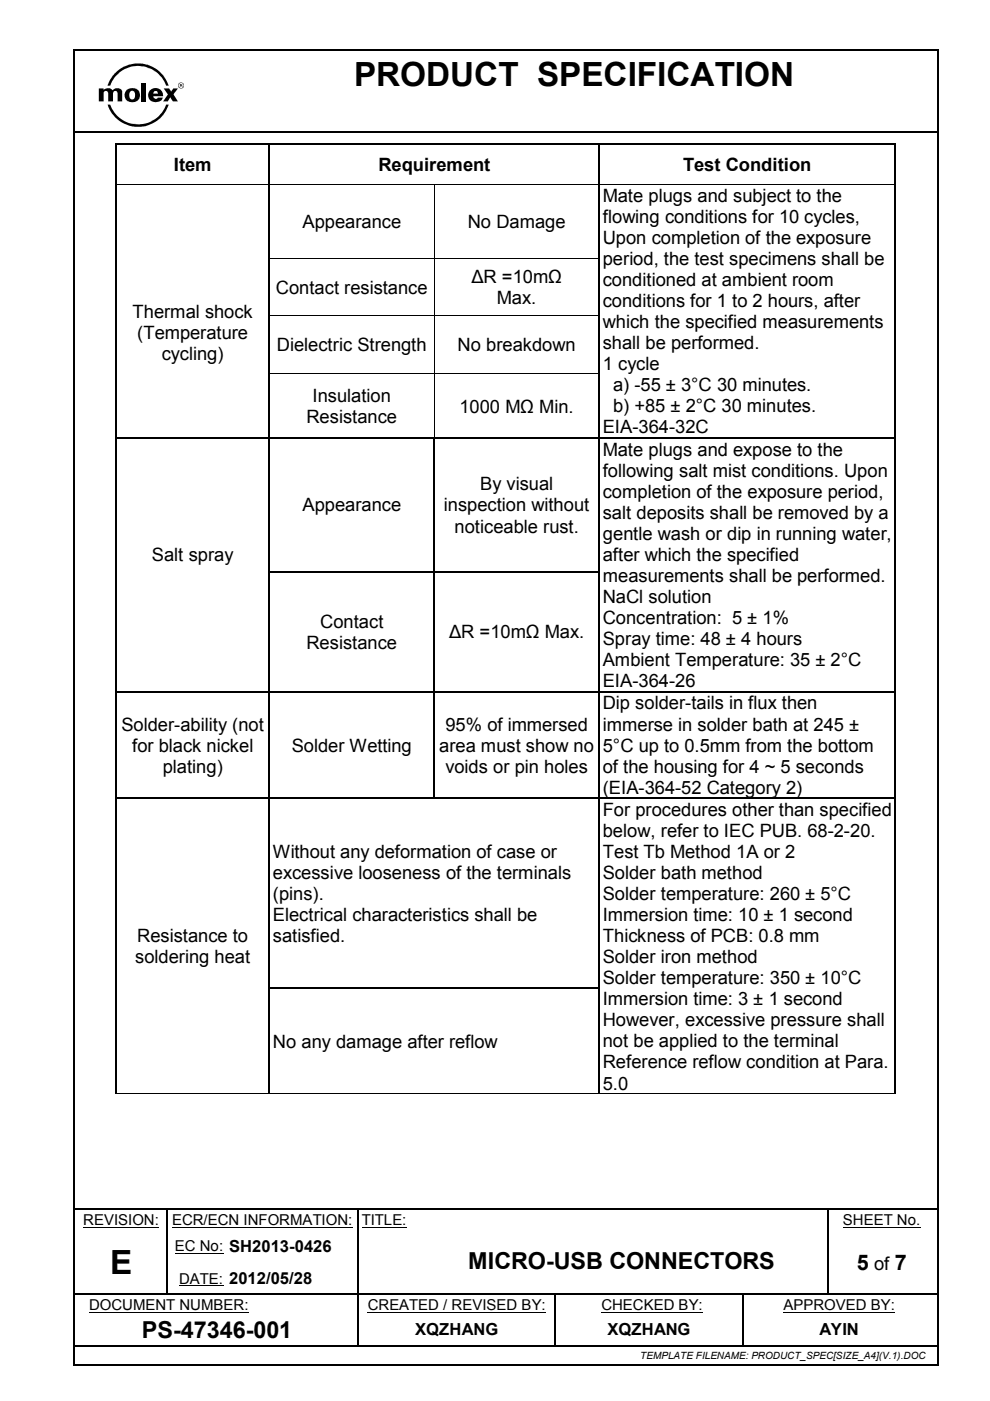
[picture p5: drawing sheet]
<svg xmlns="http://www.w3.org/2000/svg" width="210mm" height="297mm" viewBox="0 0 210 297" stroke-linecap="round" stroke-linejoin="round" font-family="sans-serif">
<defs><g id="words">
<g font-size="7.1">
<text x="75.1" y="18.2">PRODUCT SPECIFICATION</text>
<text x="23.3" y="270.1">E</text>
</g>
<g font-size="5">
<text x="99.3" y="269">MICRO-USB CONNECTORS</text>
<text x="30.1" y="283.7">PS-47346-001</text>
</g>
<g font-size="4.6">
<text x="181.7" y="269.2">5</text>
<text x="189.7" y="269.2">7</text>
</g>
<g font-size="3.9">
<text x="36.9" y="36.2">Item</text>
<text x="80.2" y="36.2">Requirement</text>
<text x="144.8" y="36.2">Test Condition</text>
<text x="127.8" y="42.8">Mate plugs and subject to the</text>
<text x="127.8" y="47.2">flowing conditions for 10 cycles,</text>
<text x="64.1" y="48.3">Appearance</text>
<text x="99.2" y="48.3">No Damage</text>
<text x="127.8" y="51.7">Upon completion of the exposure</text>
<text x="127.8" y="56.2">period, the test specimens shall be</text>
<text x="58.5" y="62.3">Contact resistance</text>
<text x="99.9" y="60.1">∆R =10mΩ</text>
<text x="105.3" y="64.5">Max.</text>
<text x="127.8" y="60.6">conditioned at ambient room</text>
<text x="127.8" y="65.1">conditions for 1 to 2 hours, after</text>
<text x="28.1" y="67.4">Thermal shock</text>
<text x="29.1" y="71.8">(Temperature</text>
<text x="127.8" y="69.6">which the specified measurements</text>
<text x="34.3" y="76.2">cycling)</text>
<text x="58.7" y="74.5">Dielectric Strength</text>
<text x="97" y="74.5">No breakdown</text>
<text x="127.8" y="74">shall be performed.</text>
<text x="127.8" y="78.5">1 cycle</text>
<text x="130" y="82.9">a) -55 ± 3°C 30 minutes.</text>
<text x="65" y="89.7">Resistance</text>
<text x="66.3" y="85.2">Insulation</text>
<text x="97.4" y="87.5">1000 MΩ Min.</text>
<text x="130" y="87.4">b) +85 ± 2°C 30 minutes.</text>
<text x="127.8" y="91.9">EIA-364-32C</text>
<text x="127.8" y="96.6">Mate plugs and expose to the</text>
<text x="127.8" y="101">following salt mist conditions. Upon</text>
<text x="101.8" y="104">By visual</text>
<text x="127.8" y="105.5">completion of the exposure period,</text>
<text x="64.1" y="108.4">Appearance</text>
<text x="94.1" y="108.4">inspection without</text>
<text x="96.4" y="112.9">noticeable rust.</text>
<text x="127.8" y="110">salt deposits shall be removed by a</text>
<text x="32.2" y="118.9">Salt spray</text>
<text x="127.8" y="114.5">gentle wash or dip in running water,</text>
<text x="127.8" y="118.9">after which the specified</text>
<text x="127.8" y="123.4">measurements shall be performed.</text>
<text x="127.8" y="127.8">NaCl solution</text>
<text x="65" y="137.6">Resistance</text>
<text x="67.9" y="133.1">Contact</text>
<text x="95.2" y="135.3">∆R =10mΩ Max.</text>
<text x="127.8" y="132.3">Concentration: 5 ± 1%</text>
<text x="127.8" y="136.8">Spray time: 48 ± 4 hours</text>
<text x="127.8" y="141.2">Ambient Temperature: 35 ± 2°C</text>
<text x="127.8" y="145.7">EIA-364-26</text>
<text x="25.7" y="154.9">Solder-ability (not</text>
<text x="94.4" y="154.9">95% of immersed</text>
<text x="127.8" y="150.4">Dip solder-tails in flux then</text>
<text x="127.8" y="154.9">immerse in solder bath at 245 ±</text>
<text x="28" y="159.3">for black nickel</text>
<text x="61.8" y="159.3">Solder Wetting</text>
<text x="93.1" y="159.3">area must show no</text>
<text x="127.8" y="159.3">5°C up to 0.5mm from the bottom</text>
<text x="34.5" y="163.8">plating)</text>
<text x="94.4" y="163.8">voids or pin holes</text>
<text x="127.8" y="163.8">of the housing for 4 ~ 5 seconds</text>
<text x="127.8" y="173">For procedures other than specified</text>
<text x="127.8" y="168.3">(EIA-364-52 Category 2)</text>
<text x="127.8" y="177.5">below, refer to IEC PUB. 68-2-20.</text>
<text x="57.9" y="181.9">Without any deformation of case or</text>
<text x="127.8" y="181.9">Test Tb Method 1A or 2</text>
<text x="57.9" y="186.3">excessive looseness of the terminals</text>
<text x="57.9" y="190.8">(pins).</text>
<text x="127.8" y="186.4">Solder bath method</text>
<text x="127.8" y="190.8">Solder temperature: 260 ± 5°C</text>
<text x="57.9" y="195.2">Electrical characteristics shall be</text>
<text x="127.8" y="195.3">Immersion time: 10 ± 1 second</text>
<text x="29.1" y="199.8">Resistance to</text>
<text x="57.9" y="199.7">satisfied.</text>
<text x="127.8" y="199.8">Thickness of PCB: 0.8 mm</text>
<text x="28.7" y="204.2">soldering heat</text>
<text x="127.8" y="204.2">Solder iron method</text>
<text x="127.8" y="208.7">Solder temperature: 350 ± 10°C</text>
<text x="127.8" y="213.1">Immersion time: 3 ± 1 second</text>
<text x="127.8" y="217.6">However, excessive pressure shall</text>
<text x="57.9" y="222.1">No any damage after reflow</text>
<text x="127.8" y="222.1">not be applied to the terminal</text>
<text x="127.8" y="226.5">Reference reflow condition at Para.</text>
<text x="127.8" y="231">5.0</text>
<text x="185.3" y="269.2">of</text>
</g>
<g font-size="3.5">
<text x="88.1" y="283.1">XQZHANG</text>
<text x="128.8" y="283.1">XQZHANG</text>
<text x="173.7" y="283.1">AYIN</text>
</g>
<g font-size="3.2">
<text x="17.7" y="259.8">REVISION:</text>
<text x="36.5" y="259.8">ECR/ECN INFORMATION:</text>
<text x="76.7" y="259.8">TITLE:</text>
<text x="178.7" y="259.8">SHEET No.</text>
<text x="37.1" y="265.3">EC No: SH2013-0426</text>
<text x="38" y="272.2">DATE: 2012/05/28</text>
<text x="18.9" y="277.8">DOCUMENT NUMBER:</text>
<text x="78" y="277.8">CREATED / REVISED BY:</text>
<text x="127.5" y="277.8">CHECKED BY:</text>
<text x="166.1" y="277.8">APPROVED BY:</text>
</g>
<text font-size="2.1" x="135.8" y="288.1">TEMPLATE FILENAME: PRODUCT_SPEC[SIZE_A4](V.1).DOC</text>
</g></defs>
<g fill="none" stroke="#000" stroke-width=".34">
<path d="M15.7 10.7v278.6M15.9 10.5h182.7M198.8 10.7v278.6M15.9 27.9h182.7M15.9 256.4h19.3M35.5 256.4h40.4M76.2 256.4h11.8M88.3 256.4h87.2M175.8 256.4h22.4M76 279.1v6.1M117.7 279.1v6.1M15.9 285.4h59.9"/>
<path d="M15.9 289.5h182.7M76.2 285.4h41.4M117.9 285.4h39.5M157.7 285.4h40.5"/>
</g>
<g fill="none" stroke="#000" stroke-width=".21">
<path d="M24.8 39.1h32.2M57.2 39.1h34.8M92.1 39.2v15.5M92.2 39.1h34.7M127.2 39.1h62.5M57.2 54.8h34.8M92.1 54.9v12M92.2 54.8h34.7M57.2 67h34.8M57.2 79.2h34.8M92.1 67.1v12.1M92.1 79.4v13.4"/>
<path d="M92.2 67h34.7M92.2 79.2h34.7M24.6 231.9h32.4M57.1 231.9h69.8M127.1 231.9h62.6M17.7 260.2h16M18.9 278.2h33.8M36.5 260.2h38.3M37.1 265.7h10.2M38 272.6h9.3M76.7 260.2h9.5M78 278.2h37.7"/>
<path d="M127.5 278.2h21.5M166.1 278.2h23.7M178.7 260.2h16.5"/>
</g>
<g fill="#000">
<path d="M15.5 10.3h.4v.4h-.4zM198.6 10.3h.4v.4h-.4zM24.6 30.5h.2v.2h-.2zM24.6 39h.2v.2h-.2zM57 30.5h.2v.2h-.2zM57 39h.2v.2h-.2zM92 39h.2v.2h-.2zM126.9 30.5h.3v.2h-.3zM126.9 39h.3v.2h-.3zM189.7 30.5h.2v.2h-.2zM189.7 39h.2v.2h-.2zM24.6 54.7h.2v.2h-.2z"/>
<path d="M57 54.7h.2v.2h-.2zM92 54.7h.2v.2h-.2zM126.9 54.7h.3v.2h-.3zM189.7 54.7h.2v.2h-.2zM24.6 66.9h.2v.2h-.2zM24.6 79.2h.2v.2h-.2zM57 66.9h.2v.2h-.2zM57 79.2h.2v.2h-.2zM92 66.9h.2v.2h-.2zM92 79.2h.2v.2h-.2zM126.9 66.9h.3v.2h-.3zM126.9 79.2h.3v.2h-.3z"/>
<path d="M189.7 66.9h.2v.2h-.2zM189.7 79.2h.2v.2h-.2zM24.6 92.8h.2v.2h-.2zM57 92.8h.2v.2h-.2zM91.9 92.8h.3v.2h-.3zM92.2 92.8h.3v.2h-.3zM126.9 92.8h.3v.2h-.3zM189.7 92.8h.2v.2h-.2zM24.6 121.1h.2v.3h-.2zM24.6 131.1h.2v.2h-.2zM57 121.1h.2v.3h-.2zM57 131.1h.2v.2h-.2z"/>
<path d="M91.9 121.1h.3v.3h-.3zM91.9 131.1h.3v.2h-.3zM126.9 121.1h.3v.3h-.3zM126.9 131.1h.3v.2h-.3zM189.7 121.1h.2v.3h-.2zM189.7 131.1h.2v.2h-.2zM24.6 146.6h.2v.2h-.2zM57 146.6h.2v.2h-.2zM91.9 146.6h.3v.2h-.3zM126.9 146.6h.3v.2h-.3zM189.7 146.6h.2v.2h-.2zM24.6 169.1h.2v.3h-.2z"/>
<path d="M57 169.1h.2v.3h-.2zM91.9 169.1h.3v.3h-.3zM126.9 169.1h.3v.3h-.3zM189.7 169.1h.2v.3h-.2zM24.6 209.4h.2v.3h-.2zM57 209.4h.2v.3h-.2zM126.9 209.4h.3v.3h-.3zM189.7 209.4h.2v.3h-.2zM57 231.9h.1v.1h-.1zM126.9 231.9h.2v.1h-.2zM189.7 231.9h.2v.1h-.2zM35.2 256.5h.2v.3h-.2z"/>
<path d="M35.2 256.2h.3v.3h-.3zM75.9 256.5h.2v.3h-.2zM75.9 256.2h.3v.3h-.3zM88 256.2h.3v.3h-.3zM175.5 256.5h.2v.3h-.2zM175.5 256.2h.3v.3h-.3zM198.2 256.2h.4v.3h-.4zM198.6 256.2v.3zM35.2 260.5h.2v.9h-.2zM35.2 267.4h.2v.9h-.2zM35.2 274.3h.2v.3h-.2zM47.3 274.3h.3v.3h-.3z"/>
<path d="M75.8 278.6h.4v.5h-.4zM75.9 260.5h.2v.9h-.2zM75.9 267.4h.2v.9h-.2zM75.9 274.3h.2v.5h-.2zM88 274.3h.2v.3h-.2zM117.6 278.6h.3v.5h-.3zM117.6 274.6h.3v.2h-.3zM117.6 274.3h.3v.3h-.3zM157.4 274.6h.2v.2h-.2zM157.4 274.3h.2v.3h-.2zM157.4 278.6h.2v.5h-.2zM175.5 260.5h.2v.9h-.2z"/>
<path d="M175.5 267.4h.2v.9h-.2zM175.5 274.3h.2v.3h-.2zM15.5 289.3h.4v.3h-.4zM75.8 285.2h.4v.4h-.4zM117.6 285.2h.3v.4h-.3zM157.4 285.2h.3v.4h-.3zM198.2 285.2h.4v.4h-.4zM198.5 285.2h.3v.4h-.3zM198.6 289.3h.4v.3h-.4z"/>
</g>
<g fill="none" stroke="#000" stroke-width=".25">
<path d="M24.7 30.7v8.3M24.7 39.2v15.5M24.8 30.6h32.2M57.1 30.7v8.3M57.1 39.2v15.5M57.2 30.6h69.7M127 30.7v8.3M127 39.2v15.5M127.2 30.6h62.5M189.8 30.7v8.3M189.8 39.2v15.5M24.7 54.9v12"/>
<path d="M57.1 54.9v12M127 54.9v12M189.8 54.9v12M24.7 67.1v12.1M24.7 79.4v13.4M57.1 67.1v12.1M57.1 79.4v13.4M127 67.1v12.1M127 79.4v13.4M189.8 67.1v12.1M189.8 79.4v13.4M24.7 93v28.1"/>
<path d="M24.8 92.9h32.2M57.1 93v28.1M57.2 92.9h34.7M92.1 93v28.1M92.5 92.9h34.4M127 93v28.1M127.2 92.9h62.5M189.8 93v28.1M24.7 121.4v9.7M24.7 131.3v15.3M57.1 121.4v9.7M57.1 131.3v15.3"/>
<path d="M57.2 121.2h34.7M92.1 121.4v9.7M92.1 131.3v15.3M92.2 121.2h34.7M127 121.4v9.7M127 131.3v15.3M189.8 121.4v9.7M189.8 131.3v15.3M24.7 146.8v22.3M24.8 146.7h32.2M57.1 146.8v22.3M57.2 146.7h34.7"/>
<path d="M92.1 146.8v22.3M92.2 146.7h34.7M127 146.8v22.3M127.2 146.7h62.5M189.8 146.8v22.3M24.7 169.4v40M24.8 169.2h32.2M57.1 169.4v40M57.2 169.2h34.7M92.2 169.2h34.7M127 169.4v40M127.2 169.2h62.5"/>
<path d="M189.8 169.4v40M24.7 209.7v22.2M57.1 209.7v22.2M57.2 209.5h69.7M127 209.7v22.2M189.8 209.7v22.2M35.3 256.8v3.7M76 256.8v3.7M175.6 256.8v3.7M15.9 274.4h19.3M35.3 261.4v6M35.3 268.3v6"/>
<path d="M35.4 274.4h11.9M47.6 274.4h28.3M76 261.4v6M76 268.3v6M76 274.8v3.8M76.1 274.4h11.9M88.2 274.4h29.4M117.7 274.8v3.8M117.9 274.4h39.5M157.5 274.8v3.8M157.5 279.1v6.1M157.6 274.4h17.9"/>
<path d="M175.6 261.4v6M175.6 268.3v6M175.7 274.4h22.9"/>
</g>
<g fill="#000">
<path d="M27.7 19.3a.66 .66 0 0 1 .7 .1 .66 .66 0 0 1 .3 .7 .7 .7 0 0 1-.7 1 .7 .7 0 0 1-.6-1zM26.9 19.1a1.56 1.56 0 0 0-.1 2.1 1.56 1.56 0 0 0 2 .3 1.52 1.52 0 0 0 .7-2 1.52 1.52 0 0 0-1.9-.7z" fill-rule="evenodd"/>
<path d="M24.4 15.5a6.8 6.8 0 0 1 11.4 2.7h-.6a6.3 6.3 0 0 0-5.9-4.2 6.3 6.3 0 0 0-5.9 4.2h-.6l.7-1.5z" fill-rule="evenodd"/>
<path d="M34.7 18.8h1.2l.4 .6 .4-.6h1l-.9 1.2 .9 1.5h-1l-.6-.9-.5 .9h-1l1-1.5z" fill-rule="evenodd"/>
<path d="M37.8 18.1a.61 .61 0 0 1 1.2 0 .61 .61 0 0 1-1.2 0zM37.8 18.1a.55 .55 0 0 0 1.1 0 .55 .55 0 0 0-1.1 0z" fill-rule="evenodd"/>
<path d="M38.3 17.9l.2 .1-.2 .1zM38.1 17.8v.6h.2v-.2l.4 .2-.1-.5z" fill-rule="evenodd"/>
<path d="M21 18.8h1v.2a1.31 1.31 0 0 1 1.9 .1l.7-.4h.6l.6 .4 .1 .2v2.2h-1v-1.8a.49 .49 0 0 0-.5-.4 .49 .49 0 0 0-.4 .4v1.8h-1.1v-1.8a.52 .52 0 0 0-.4-.4 .52 .52 0 0 0-.5 .3v1.9h-1z" fill-rule="evenodd"/>
<path d="M30 17.6h1v3.9h-1z" fill-rule="evenodd"/>
<path d="M31.9 19.1a1.54 1.54 0 0 0-.2 2 1.54 1.54 0 0 0 2 .4 1.08 1.08 0 0 0 .8-.8h-1.1a.5 .5 0 0 1-.5 .2 .5 .5 0 0 1-.4-.5h2.1a1.62 1.62 0 0 0-.9-1.6 1.62 1.62 0 0 0-1.8 .3zM32.7 19.3h.6l.2 .6h-1z" fill-rule="evenodd"/>
<path d="M22.8 22.2h.6a6.3 6.3 0 0 0 5.9 4.2 6.3 6.3 0 0 0 5.9-4.2h.6a6.6 6.6 0 0 1-6 4.6h-1.1a6.5 6.5 0 0 1-5.9-4.6z" fill-rule="evenodd"/>
</g>
<use href="#words"/>
</svg>
